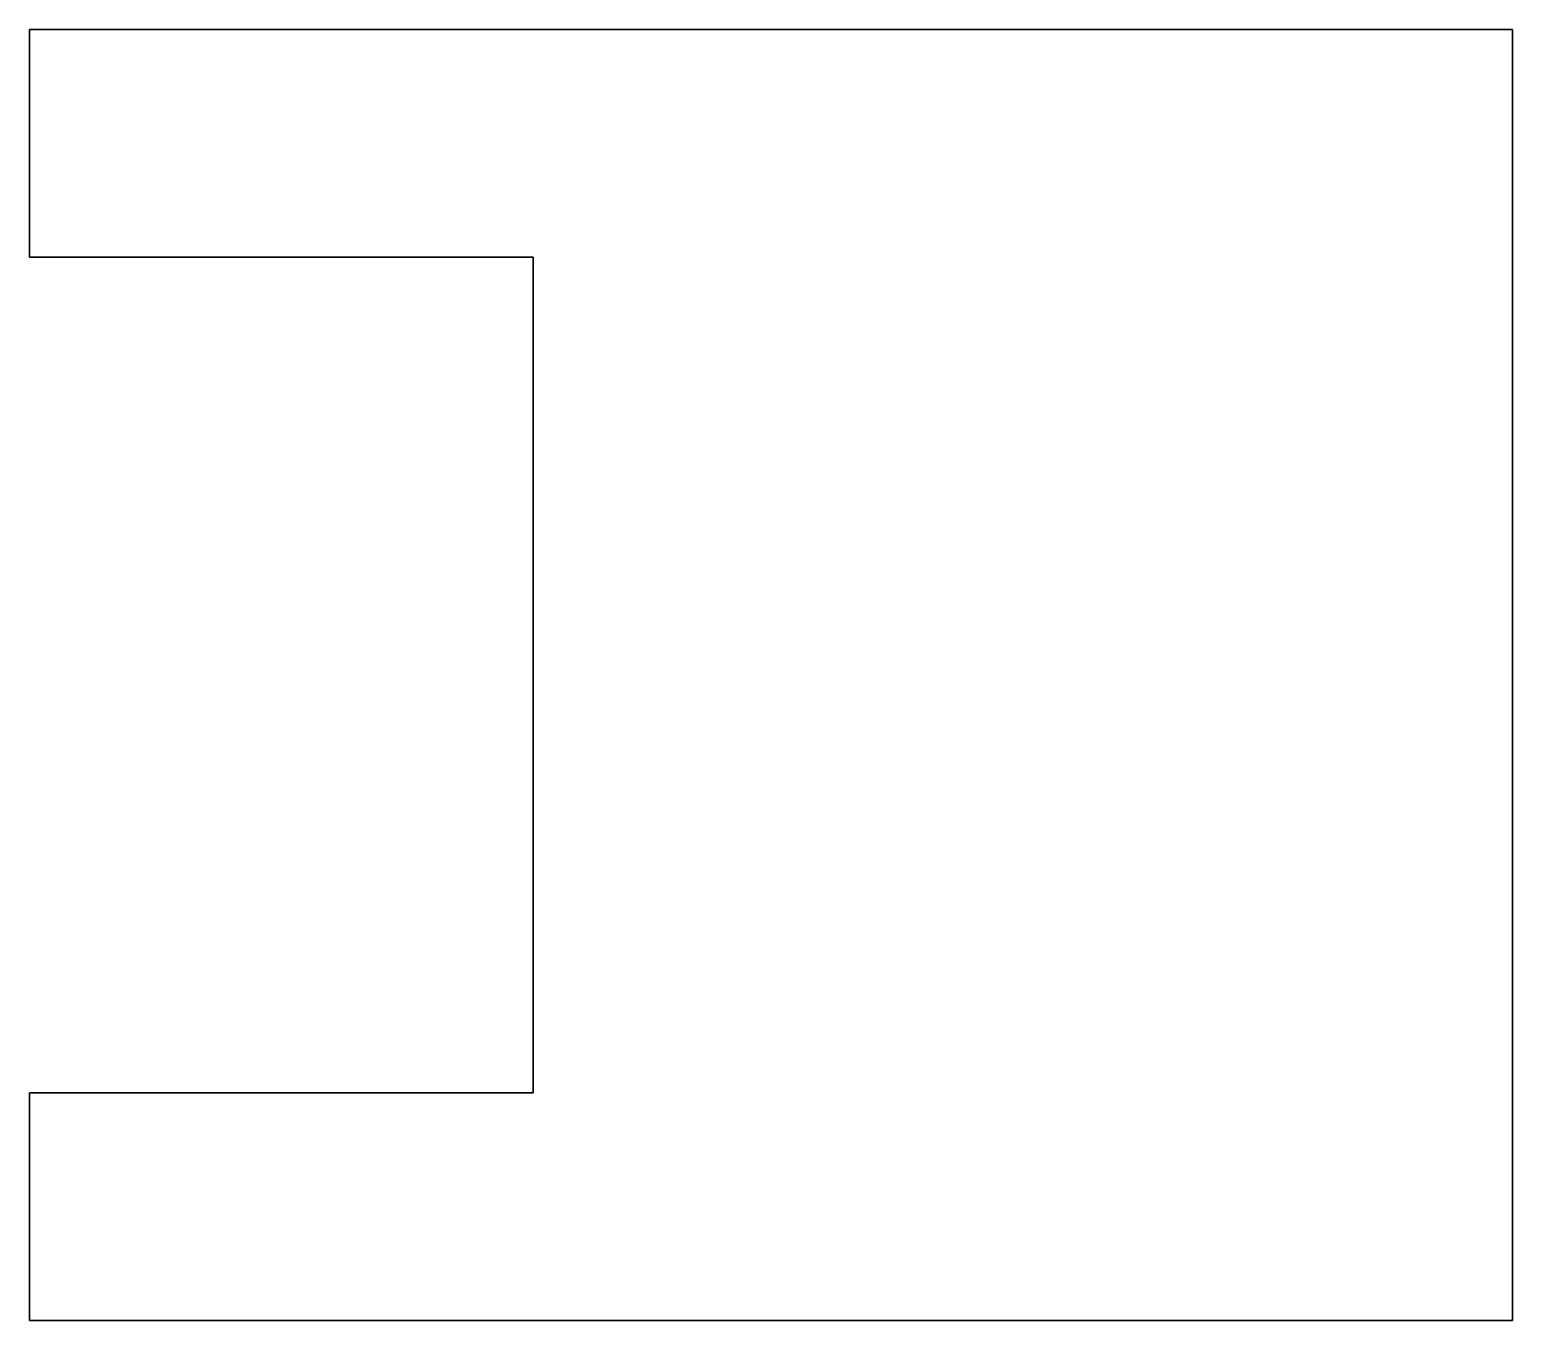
# Model space of a CAD drawing. Extents: x 98 to 310, y 65 to 249.
import ezdxf

# ---------------------------------------------------------------- set-up
doc = ezdxf.new("R2010")
doc.units = 0

msp = doc.modelspace()

# ---------------------------------------------------------------- linework, layer by layer
at = {"color": 7, "lineweight": 35}
for p, q in [((98.050575, 249.30954), (98.050575, 216.80954)), ((310.050568, 249.30954), (98.050575, 249.30954)), ((310.050568, 249.30954), (310.050568, 64.80954)), ((170.050568, 216.80954), (98.050575, 216.80954)), ((170.050568, 97.30954), (170.050568, 216.80954)), ((98.050575, 97.30954), (98.050575, 64.80954)), ((170.050568, 97.30954), (98.050575, 97.30954)), ((98.050575, 64.80954), (310.050568, 64.80954))]:
    msp.add_line(p, q, dxfattribs=at)

doc.saveas('drawing.dxf')
